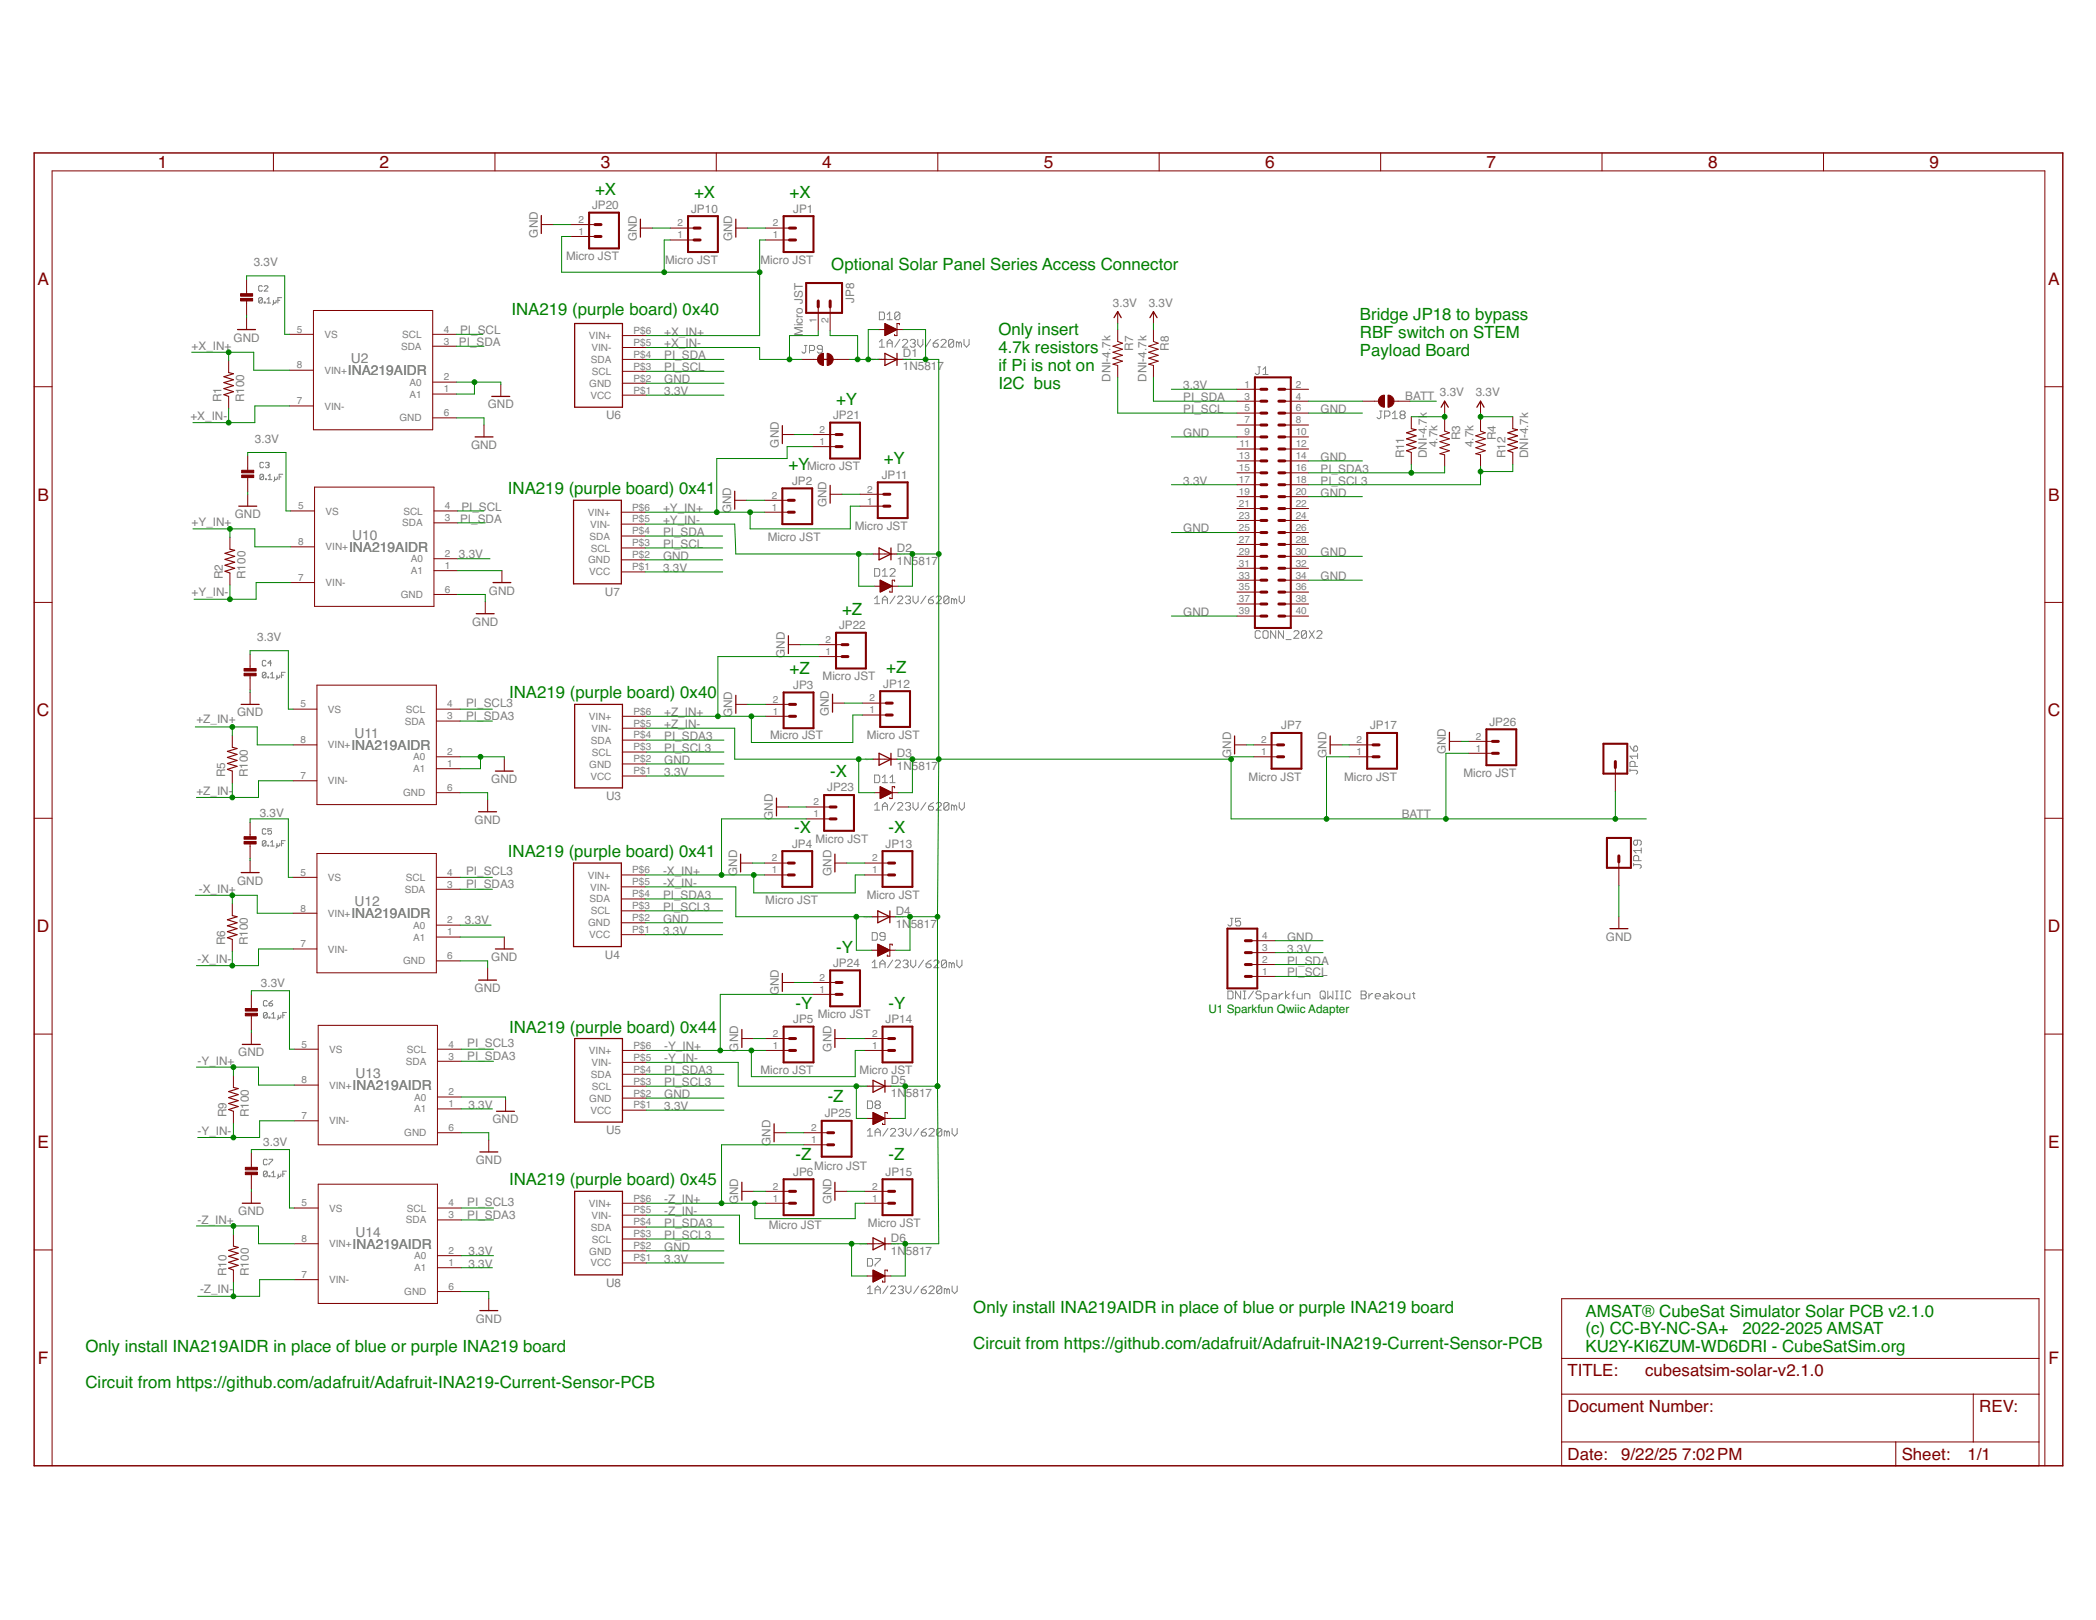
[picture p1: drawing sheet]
<svg xmlns="http://www.w3.org/2000/svg" width="279mm" height="216mm" viewBox="0 0 279 216" stroke-linecap="round" stroke-linejoin="round" font-family="sans-serif">
<defs><g id="words">
<g font-size="2.3" fill="#800000">
<text x="21.1" y="22.4">1</text>
<text x="50.6" y="22.4">2</text>
<text x="80.1" y="22.4">3</text>
<text x="109.6" y="22.4">4</text>
<text x="139.1" y="22.4">5</text>
<text x="168.6" y="22.4">6</text>
<text x="198.2" y="22.4">7</text>
<text x="227.7" y="22.4">8</text>
<text x="257.2" y="22.4">9</text>
<text x="5" y="38">A</text>
<text x="273" y="38">A</text>
<text x="5" y="66.7">B</text>
<text x="273" y="66.7">B</text>
<text x="4.9" y="95.5">C</text>
<text x="273" y="95.5">C</text>
<text x="4.9" y="124.2">D</text>
<text x="273" y="124.2">D</text>
<text x="5" y="153">E</text>
<text x="273" y="153">E</text>
<text x="5" y="181.8">F</text>
<text x="273.1" y="181.8">F</text>
</g>
<g font-size="2.2" fill="#008000">
<text x="79.3" y="25.9">+X</text>
<text x="92.5" y="26.4">+X</text>
<text x="105.2" y="26.4">+X</text>
<text x="110.8" y="36">Optional Solar Panel Series Access Connector</text>
<text x="68.2" y="42">INA219 (purple board) 0x40</text>
<text x="133.1" y="44.7">Only insert</text>
<text x="133.1" y="47.1">4.7k resistors</text>
<text x="181.3" y="42.6">Bridge JP18 to bypass</text>
<text x="181.3" y="45">RBF switch on STEM</text>
<text x="181.3" y="47.4">Payload Board</text>
<text x="111.4" y="53.9">+Y</text>
<text x="133.1" y="49.5">if Pi is not on</text>
<text x="133.1" y="51.9">I2C bus</text>
<text x="67.7" y="65.9">INA219 (purple board) 0x41</text>
<text x="105.1" y="62.7">+Y</text>
<text x="117.8" y="61.9">+Y</text>
<text x="112.2" y="81.9">+Z</text>
<text x="105.2" y="89.9">+Z</text>
<text x="118.1" y="89.7">+Z</text>
<text x="67.9" y="93.1">INA219 (purple board) 0x40</text>
<text x="110.7" y="103.6">-X</text>
<text x="105.9" y="111">-X</text>
<text x="118.4" y="111">-X</text>
<text x="67.7" y="114.2">INA219 (purple board) 0x41</text>
<text x="111.4" y="127">-Y</text>
<text x="67.9" y="137.6">INA219 (purple board) 0x44</text>
<text x="106" y="134.4">-Y</text>
<text x="118.4" y="134.4">-Y</text>
<text x="110.3" y="146.8">-Z</text>
<text x="106" y="154.6">-Z</text>
<text x="118.4" y="154.6">-Z</text>
<text x="67.9" y="158">INA219 (purple board) 0x45</text>
<text x="129.7" y="175">Only install INA219AIDR in place of blue or purple INA219 board</text>
<text x="129.7" y="179.8">Circuit from https://github.com/adafruit/Adafruit-INA219-Current-Sensor-PCB</text>
<text x="211.3" y="175.5">AMSAT® CubeSat Simulator Solar PCB v2.1.0</text>
<text x="211.3" y="177.8">(c) CC-BY-NC-SA+</text>
<text x="232.3" y="177.8">2022-2025 AMSAT</text>
<text x="11.4" y="180.2">Only install INA219AIDR in place of blue or purple INA219 board</text>
<text x="11.4" y="185">Circuit from https://github.com/adafruit/Adafruit-INA219-Current-Sensor-PCB</text>
<text x="211.3" y="180.2">KU2Y-KI6ZUM-WD6DRI - CubeSatSim.org</text>
</g>
<g font-size="2.2" fill="#800000">
<text x="209" y="183.4">TITLE:</text>
<text x="219.3" y="183.4">cubesatsim-solar-v2.1.0</text>
<text x="209" y="188.2">Document Number:</text>
<text x="263.8" y="188.2">REV:</text>
<text x="209" y="194.6">Date:</text>
<text x="216.1" y="194.6">9/22/25</text>
<text x="224.2" y="194.6">7:02PM</text>
<text x="253.5" y="194.6">Sheet:</text>
<text x="262.3" y="194.6">1/1</text>
</g>
<g font-size="1.8" fill="#808080">
<text x="46.4" y="50">INA219AIDR</text>
<text x="46.8" y="48.4">U2</text>
<text x="46.9" y="71.9">U10</text>
<text x="46.5" y="73.5">INA219AIDR</text>
<text x="46.8" y="99.9">INA219AIDR</text>
<text x="47.2" y="98.3">U11</text>
<text x="46.8" y="122.4">INA219AIDR</text>
<text x="47.2" y="120.8">U12</text>
<text x="47.4" y="143.7">U13</text>
<text x="47" y="145.3">INA219AIDR</text>
<text x="47" y="166.4">INA219AIDR</text>
<text x="47.4" y="164.8">U14</text>
</g>
<g font-size="1.6" fill="#808080">
<text x="78.9" y="27.9">JP20</text>
<text x="92.1" y="28.3">JP10</text>
<text x="105.7" y="28.3">JP1</text>
<text x="33.8" y="35.5">3.3V</text>
<text x="71.7" y="31.7" transform="rotate(-90 71.7 31.7)">GND</text>
<text x="75.4" y="34.7">Micro JST</text>
<text x="84.9" y="32.1" transform="rotate(-90 84.9 32.1)">GND</text>
<text x="88.7" y="35.2">Micro JST</text>
<text x="97.6" y="32.1" transform="rotate(-90 97.6 32.1)">GND</text>
<text x="101.4" y="35.2">Micro JST</text>
<text x="113.8" y="40.4" transform="rotate(-90 113.8 40.4)">JP8</text>
<text x="148.4" y="40.9">3.3V</text>
<text x="153.1" y="40.9">3.3V</text>
<text x="25.5" y="46.6">+X_IN+</text>
<text x="31.1" y="45.5">GND</text>
<text x="61.2" y="46.1">PI_SDA</text>
<text x="61.3" y="44.6">PI_SCL</text>
<text x="88.5" y="47.9">PI_SDA</text>
<text x="88.5" y="46.3">+X_IN-</text>
<text x="88.5" y="44.7">+X_IN+</text>
<text x="107" y="44.8" transform="rotate(-90 107 44.8)">Micro JST</text>
<text x="120.4" y="47.6">D1</text>
<text x="151.1" y="46.7" transform="rotate(-90 151.1 46.7)">R7</text>
<text x="155.8" y="46.7" transform="rotate(-90 155.8 46.7)">R8</text>
<text x="29.5" y="53.6" transform="rotate(-90 29.5 53.6)">R1</text>
<text x="32.5" y="53.6" transform="rotate(-90 32.5 53.6)">R100</text>
<text x="88.5" y="51.1">GND</text>
<text x="88.5" y="52.7">3.3V</text>
<text x="88.5" y="49.5">PI_SCL</text>
<text x="120.4" y="49.3">1N5817</text>
<text x="148" y="50.9" transform="rotate(-90 148 50.9)">DNI-4.7k</text>
<text x="152.8" y="50.9" transform="rotate(-90 152.8 50.9)">DNI-4.7k</text>
<text x="157.7" y="51.9">3.3V</text>
<text x="157.7" y="53.5">PI_SDA</text>
<text x="187.3" y="53.3">BATT</text>
<text x="191.9" y="52.8">3.3V</text>
<text x="196.7" y="52.8">3.3V</text>
<text x="25.4" y="56">+X_IN-</text>
<text x="34" y="59">3.3V</text>
<text x="62.8" y="59.8">GND</text>
<text x="65" y="54.4">GND</text>
<text x="80.8" y="55.9">U6</text>
<text x="103.8" y="59.7" transform="rotate(-90 103.8 59.7)">GND</text>
<text x="111.1" y="55.9">JP21</text>
<text x="157.7" y="58.2">GND</text>
<text x="157.7" y="55.1">PI_SCL</text>
<text x="176" y="55.1">GND</text>
<text x="191.6" y="59.6" transform="rotate(-90 191.6 59.6)">4.7k</text>
<text x="194.6" y="58.7" transform="rotate(-90 194.6 58.7)">R3</text>
<text x="196.4" y="59.6" transform="rotate(-90 196.4 59.6)">4.7k</text>
<text x="199.4" y="58.7" transform="rotate(-90 199.4 58.7)">R4</text>
<text x="105.6" y="64.6">JP2</text>
<text x="107.6" y="62.7">Micro JST</text>
<text x="117.5" y="63.8">JP11</text>
<text x="157.7" y="64.6">3.3V</text>
<text x="176" y="61.4">GND</text>
<text x="176" y="63">PI_SDA3</text>
<text x="176" y="64.6">PI_SCL3</text>
<text x="187.2" y="61.1" transform="rotate(-90 187.2 61.1)">R11</text>
<text x="190.2" y="61.1" transform="rotate(-90 190.2 61.1)">DNI-4.7k</text>
<text x="200.7" y="61.1" transform="rotate(-90 200.7 61.1)">R12</text>
<text x="203.7" y="61.1" transform="rotate(-90 203.7 61.1)">DNI-4.7k</text>
<text x="25.5" y="70.2">+Y_IN+</text>
<text x="31.3" y="69.1">GND</text>
<text x="61.3" y="69.7">PI_SDA</text>
<text x="61.5" y="68.1">PI_SCL</text>
<text x="88.4" y="71.4">PI_SDA</text>
<text x="88.4" y="69.8">+Y_IN-</text>
<text x="88.4" y="68.3">+Y_IN+</text>
<text x="97.5" y="68.4" transform="rotate(-90 97.5 68.4)">GND</text>
<text x="110.2" y="67.6" transform="rotate(-90 110.2 67.6)">GND</text>
<text x="113.9" y="70.6">Micro JST</text>
<text x="157.7" y="71">GND</text>
<text x="176" y="66.2">GND</text>
<text x="29.7" y="77.2" transform="rotate(-90 29.7 77.2)">R2</text>
<text x="32.7" y="77.2" transform="rotate(-90 32.7 77.2)">R100</text>
<text x="61.2" y="74.3">3.3V</text>
<text x="88.4" y="74.6">GND</text>
<text x="88.4" y="76.2">3.3V</text>
<text x="88.4" y="73">PI_SCL</text>
<text x="102.3" y="72.1">Micro JST</text>
<text x="119.6" y="75.3">1N5817</text>
<text x="119.6" y="73.5">D2</text>
<text x="176" y="74.1">GND</text>
<text x="176" y="77.3">GND</text>
<text x="25.5" y="79.4">+Y_IN-</text>
<text x="62.9" y="83.4">GND</text>
<text x="65.2" y="79.2">GND</text>
<text x="80.6" y="79.4">U7</text>
<text x="111.8" y="83.8">JP22</text>
<text x="157.7" y="82.1">GND</text>
<text x="34.3" y="85.4">3.3V</text>
<text x="104.6" y="87.6" transform="rotate(-90 104.6 87.6)">GND</text>
<text x="31.6" y="95.5">GND</text>
<text x="62.1" y="95.9">PI_SDA3</text>
<text x="62.1" y="94.2">PI_SCL3</text>
<text x="88.5" y="95.5">+Z_IN+</text>
<text x="97.6" y="95.6" transform="rotate(-90 97.6 95.6)">GND</text>
<text x="105.7" y="91.8">JP3</text>
<text x="109.7" y="90.7">Micro JST</text>
<text x="110.5" y="95.4" transform="rotate(-90 110.5 95.4)">GND</text>
<text x="117.7" y="91.6">JP12</text>
<text x="26.2" y="96.4">+Z_IN+</text>
<text x="88.5" y="101.8">GND</text>
<text x="88.5" y="97">+Z_IN-</text>
<text x="88.5" y="98.6">PI_SDA3</text>
<text x="88.5" y="100.2">PI_SCL3</text>
<text x="102.7" y="98.5">Micro JST</text>
<text x="115.5" y="98.5">Micro JST</text>
<text x="119.6" y="100.9">D3</text>
<text x="164.1" y="101" transform="rotate(-90 164.1 101)">GND</text>
<text x="170.8" y="97.2">JP7</text>
<text x="176.8" y="101" transform="rotate(-90 176.8 101)">GND</text>
<text x="182.6" y="97.2">JP17</text>
<text x="192.7" y="100.5" transform="rotate(-90 192.7 100.5)">GND</text>
<text x="198.5" y="96.7">JP26</text>
<text x="26.2" y="106">+Z_IN-</text>
<text x="30" y="103.6" transform="rotate(-90 30 103.6)">R5</text>
<text x="33" y="103.6" transform="rotate(-90 33 103.6)">R100</text>
<text x="65.5" y="104.4">GND</text>
<text x="80.8" y="106.6">U3</text>
<text x="88.5" y="103.4">3.3V</text>
<text x="110.3" y="105.5">JP23</text>
<text x="119.6" y="102.6">1N5817</text>
<text x="166.4" y="104">Micro JST</text>
<text x="179.2" y="104">Micro JST</text>
<text x="195.1" y="103.6">Micro JST</text>
<text x="34.6" y="108.8">3.3V</text>
<text x="63.3" y="109.8">GND</text>
<text x="103" y="109.3" transform="rotate(-90 103 109.3)">GND</text>
<text x="105.6" y="113">JP4</text>
<text x="108.7" y="112.3">Micro JST</text>
<text x="118.1" y="113">JP13</text>
<text x="186.9" y="109">BATT</text>
<text x="26.5" y="119">-X_IN+</text>
<text x="31.6" y="117.9">GND</text>
<text x="62.1" y="118.4">PI_SDA3</text>
<text x="62.1" y="116.6">PI_SCL3</text>
<text x="88.4" y="118.2">-X_IN-</text>
<text x="88.4" y="119.8">PI_SDA3</text>
<text x="88.4" y="116.6">-X_IN+</text>
<text x="98.3" y="116.8" transform="rotate(-90 98.3 116.8)">GND</text>
<text x="110.8" y="116.8" transform="rotate(-90 110.8 116.8)">GND</text>
<text x="115.5" y="119.8">Micro JST</text>
<text x="30" y="126" transform="rotate(-90 30 126)">R6</text>
<text x="33" y="126" transform="rotate(-90 33 126)">R100</text>
<text x="62" y="123.1">3.3V</text>
<text x="88.4" y="123">GND</text>
<text x="88.4" y="124.6">3.3V</text>
<text x="88.4" y="121.4">PI_SCL3</text>
<text x="102" y="120.4">Micro JST</text>
<text x="119.4" y="123.6">1N</text>
<text x="119.4" y="121.9">D4</text>
<text x="121.4" y="123.6">5817</text>
<text x="171.6" y="125.4">GND</text>
<text x="214.1" y="125.4">GND</text>
<text x="26.3" y="128.4">-X_IN-</text>
<text x="34.8" y="131.6">3.3V</text>
<text x="65.5" y="128.1">GND</text>
<text x="80.6" y="127.8">U4</text>
<text x="111.1" y="128.9">JP24</text>
<text x="171.6" y="127">3.3V</text>
<text x="171.6" y="130.1">PI_SCL</text>
<text x="171.6" y="128.5">PI_SDA</text>
<text x="63.3" y="132.2">GND</text>
<text x="103.8" y="132.7" transform="rotate(-90 103.8 132.7)">GND</text>
<text x="105.7" y="136.3">JP5</text>
<text x="109" y="135.7">Micro JST</text>
<text x="118.1" y="136.3">JP14</text>
<text x="26.3" y="141.9">-Y_IN+</text>
<text x="31.8" y="140.8">GND</text>
<text x="62.3" y="141.3">PI_SDA3</text>
<text x="62.3" y="139.5">PI_SCL3</text>
<text x="88.5" y="141.6">-Y_IN-</text>
<text x="88.5" y="143.2">PI_SDA3</text>
<text x="88.5" y="140">-Y_IN+</text>
<text x="98.4" y="140.1" transform="rotate(-90 98.4 140.1)">GND</text>
<text x="101.4" y="143.2">Micro JST</text>
<text x="110.8" y="140.1" transform="rotate(-90 110.8 140.1)">GND</text>
<text x="114.6" y="143.2">Micro JST</text>
<text x="30.2" y="148.9" transform="rotate(-90 30.2 148.9)">R9</text>
<text x="33.2" y="148.9" transform="rotate(-90 33.2 148.9)">R100</text>
<text x="62.5" y="147.8">3.3V</text>
<text x="65.6" y="149.7">GND</text>
<text x="88.5" y="146.4">GND</text>
<text x="88.5" y="147.9">3.3V</text>
<text x="88.5" y="144.8">PI_SCL3</text>
<text x="109.9" y="148.9">JP25</text>
<text x="118.8" y="146.2">1N</text>
<text x="118.8" y="144.5">D5</text>
<text x="120.8" y="146.2">5817</text>
<text x="26.3" y="151.3">-Y_IN-</text>
<text x="35.1" y="152.7">3.3V</text>
<text x="63.4" y="155.1">GND</text>
<text x="80.8" y="151.1">U5</text>
<text x="102.7" y="152.7" transform="rotate(-90 102.7 152.7)">GND</text>
<text x="108.5" y="155.9">Micro JST</text>
<text x="31.8" y="161.9">GND</text>
<text x="62.3" y="160.7">PI_SCL3</text>
<text x="88.5" y="161.9">-Z_IN-</text>
<text x="88.5" y="160.4">-Z_IN+</text>
<text x="98.4" y="160.5" transform="rotate(-90 98.4 160.5)">GND</text>
<text x="105.7" y="156.7">JP6</text>
<text x="110.8" y="160.5" transform="rotate(-90 110.8 160.5)">GND</text>
<text x="118.1" y="156.7">JP15</text>
<text x="26.3" y="163.1">-Z_IN+</text>
<text x="62.3" y="162.4">PI_SDA3</text>
<text x="62.5" y="167.2">3.3V</text>
<text x="88.5" y="166.7">GND</text>
<text x="88.5" y="163.5">PI_SDA3</text>
<text x="88.5" y="165.1">PI_SCL3</text>
<text x="102.5" y="163.9">Micro JST</text>
<text x="115.7" y="163.5">Micro JST</text>
<text x="118.8" y="167.2">1N</text>
<text x="118.8" y="165.5">D6</text>
<text x="120.8" y="167.2">5817</text>
<text x="26.7" y="172.3">-Z_IN-</text>
<text x="30.2" y="170.1" transform="rotate(-90 30.2 170.1)">R10</text>
<text x="33.2" y="170.1" transform="rotate(-90 33.2 170.1)">R100</text>
<text x="62.5" y="168.9">3.3V</text>
<text x="80.8" y="171.5">U8</text>
<text x="88.5" y="168.3">3.3V</text>
<text x="63.4" y="176.3">GND</text>
</g>
<text font-size="1.6" fill="#008000" x="161.1" y="135.1">U1 Sparkfun Qwiic Adapter</text>
<g font-size="1.3" fill="#808080">
<text x="77.1" y="29.7">2</text>
<text x="77.1" y="31.3">1</text>
<text x="90.3" y="31.8">1</text>
<text x="90.3" y="30.2">2</text>
<text x="103" y="31.8">1</text>
<text x="103" y="30.2">2</text>
<text x="39.6" y="44.3">5</text>
<text x="43.2" y="45">VS</text>
<text x="53.5" y="46.6">SDA</text>
<text x="53.6" y="45">SCL</text>
<text x="59.1" y="45.9">3</text>
<text x="59.1" y="44.3">4</text>
<text x="78.5" y="45.2">VIN+</text>
<text x="78.8" y="46.8">VIN-</text>
<text x="84.4" y="47.7">P$4</text>
<text x="84.4" y="46.1">P$5</text>
<text x="84.4" y="44.5">P$6</text>
<text x="108.8" y="43.1" transform="rotate(-90 108.8 43.1)">1</text>
<text x="110.4" y="43.1" transform="rotate(-90 110.4 43.1)">2</text>
<text x="39.6" y="53.9">7</text>
<text x="39.6" y="49.1">8</text>
<text x="43.2" y="49.8">VIN+</text>
<text x="54.6" y="53">A1</text>
<text x="54.6" y="51.4">A0</text>
<text x="59.1" y="52.3">1</text>
<text x="59.1" y="50.7">2</text>
<text x="78.5" y="51.6">GND</text>
<text x="78.7" y="53.1">VCC</text>
<text x="78.8" y="48.4">SDA</text>
<text x="78.9" y="50">SCL</text>
<text x="84.4" y="50.9">P$2</text>
<text x="84.4" y="49.3">P$3</text>
<text x="84.4" y="52.4">P$1</text>
<text x="165.9" y="51.7">1</text>
<text x="165.9" y="53.2">3</text>
<text x="172.7" y="53.2">4</text>
<text x="172.7" y="51.7">2</text>
<text x="43.2" y="54.6">VIN-</text>
<text x="53.3" y="56.2">GND</text>
<text x="59.1" y="55.5">6</text>
<text x="109.2" y="59.3">1</text>
<text x="109.2" y="57.7">2</text>
<text x="165.2" y="59.6">11</text>
<text x="165.9" y="54.8">5</text>
<text x="165.9" y="56.4">7</text>
<text x="165.9" y="58">9</text>
<text x="172.7" y="59.6">12</text>
<text x="172.7" y="58">10</text>
<text x="172.7" y="56.4">8</text>
<text x="172.7" y="54.8">6</text>
<text x="115.6" y="65.6">2</text>
<text x="165.1" y="61.2">13</text>
<text x="165.1" y="62.8">15</text>
<text x="165.1" y="64.4">17</text>
<text x="165.1" y="66">19</text>
<text x="172.7" y="66">20</text>
<text x="172.7" y="64.4">18</text>
<text x="172.7" y="62.8">16</text>
<text x="172.7" y="61.2">14</text>
<text x="39.7" y="67.9">5</text>
<text x="43.4" y="68.6">VS</text>
<text x="53.6" y="70.2">SDA</text>
<text x="53.8" y="68.6">SCL</text>
<text x="59.3" y="69.5">3</text>
<text x="59.3" y="67.9">4</text>
<text x="78.3" y="68.7">VIN+</text>
<text x="78.6" y="71.9">SDA</text>
<text x="78.7" y="70.3">VIN-</text>
<text x="84.3" y="71.2">P$4</text>
<text x="84.3" y="69.6">P$5</text>
<text x="84.3" y="68">P$6</text>
<text x="102.9" y="68">1</text>
<text x="102.9" y="66.4">2</text>
<text x="115.6" y="67.2">1</text>
<text x="165.1" y="67.6">21</text>
<text x="165.1" y="69.1">23</text>
<text x="165.1" y="70.7">25</text>
<text x="172.7" y="70.7">26</text>
<text x="172.7" y="69.1">24</text>
<text x="172.7" y="67.6">22</text>
<text x="39.7" y="77.4">7</text>
<text x="39.7" y="72.6">8</text>
<text x="43.4" y="73.3">VIN+</text>
<text x="54.7" y="76.5">A1</text>
<text x="54.7" y="74.9">A0</text>
<text x="59.3" y="75.8">1</text>
<text x="59.3" y="74.2">2</text>
<text x="78.4" y="75.1">GND</text>
<text x="78.5" y="76.7">VCC</text>
<text x="78.7" y="73.5">SCL</text>
<text x="84.3" y="74.4">P$2</text>
<text x="84.3" y="72.8">P$3</text>
<text x="84.3" y="76">P$1</text>
<text x="165.1" y="72.3">27</text>
<text x="165.1" y="73.9">29</text>
<text x="165.1" y="75.5">31</text>
<text x="165.1" y="77.1">33</text>
<text x="172.7" y="72.3">28</text>
<text x="172.7" y="73.9">30</text>
<text x="172.7" y="75.5">32</text>
<text x="172.7" y="77.1">34</text>
<text x="43.4" y="78.1">VIN-</text>
<text x="53.4" y="79.7">GND</text>
<text x="59.3" y="79">6</text>
<text x="165.1" y="78.7">35</text>
<text x="165.1" y="80.3">37</text>
<text x="165.1" y="81.9">39</text>
<text x="172.7" y="78.7">36</text>
<text x="172.7" y="80.3">38</text>
<text x="172.7" y="81.9">40</text>
<text x="110" y="87.3">1</text>
<text x="110" y="85.7">2</text>
<text x="40" y="94.3">5</text>
<text x="43.7" y="95">VS</text>
<text x="54.1" y="95">SCL</text>
<text x="59.6" y="95.9">3</text>
<text x="59.6" y="94.3">4</text>
<text x="78.5" y="95.9">VIN+</text>
<text x="84.4" y="95.2">P$6</text>
<text x="103" y="95.2">1</text>
<text x="103" y="93.6">2</text>
<text x="115.9" y="95.1">1</text>
<text x="115.9" y="93.5">2</text>
<text x="40" y="99.1">8</text>
<text x="43.7" y="99.8">VIN+</text>
<text x="53.9" y="96.6">SDA</text>
<text x="55.1" y="101.3">A0</text>
<text x="59.6" y="100.6">2</text>
<text x="78.8" y="99.1">SDA</text>
<text x="78.8" y="97.5">VIN-</text>
<text x="78.9" y="100.7">SCL</text>
<text x="84.4" y="101.6">P$2</text>
<text x="84.4" y="100">P$3</text>
<text x="84.4" y="98.4">P$4</text>
<text x="84.4" y="96.8">P$5</text>
<text x="168.1" y="100.6">1</text>
<text x="168.1" y="99.1">2</text>
<text x="180.8" y="100.6">1</text>
<text x="180.8" y="99.1">2</text>
<text x="196.7" y="100.2">1</text>
<text x="196.7" y="98.6">2</text>
<text x="40" y="103.8">7</text>
<text x="43.7" y="104.5">VIN-</text>
<text x="53.7" y="106.1">GND</text>
<text x="55.1" y="102.9">A1</text>
<text x="59.6" y="102.2">1</text>
<text x="59.6" y="105.4">6</text>
<text x="78.5" y="102.3">GND</text>
<text x="78.7" y="103.9">VCC</text>
<text x="84.4" y="103.2">P$1</text>
<text x="108.4" y="107.3">2</text>
<text x="108.4" y="108.9">1</text>
<text x="40" y="116.7">5</text>
<text x="43.7" y="117.4">VS</text>
<text x="53.9" y="119">SDA</text>
<text x="54.1" y="117.4">SCL</text>
<text x="59.6" y="118.3">3</text>
<text x="59.6" y="116.7">4</text>
<text x="78.3" y="117.1">VIN+</text>
<text x="78.7" y="118.7">VIN-</text>
<text x="84.3" y="119.6">P$4</text>
<text x="84.3" y="118">P$5</text>
<text x="84.3" y="116.4">P$6</text>
<text x="102.9" y="116.4">1</text>
<text x="102.9" y="114.8">2</text>
<text x="116.2" y="116.4">1</text>
<text x="116.2" y="114.8">2</text>
<text x="40" y="121.5">8</text>
<text x="43.7" y="122.2">VIN+</text>
<text x="55.1" y="125.4">A1</text>
<text x="55.1" y="123.8">A0</text>
<text x="59.6" y="124.7">1</text>
<text x="59.6" y="123.1">2</text>
<text x="78.4" y="123.5">GND</text>
<text x="78.5" y="125">VCC</text>
<text x="78.6" y="120.3">SDA</text>
<text x="78.7" y="121.9">SCL</text>
<text x="84.3" y="122.8">P$2</text>
<text x="84.3" y="121.2">P$3</text>
<text x="84.3" y="124.3">P$1</text>
<text x="168.3" y="125.1">4</text>
<text x="40" y="126.3">7</text>
<text x="43.7" y="127">VIN-</text>
<text x="53.7" y="128.5">GND</text>
<text x="59.6" y="127.8">6</text>
<text x="109.2" y="130.7">2</text>
<text x="168.3" y="129.9">1</text>
<text x="168.3" y="128.3">2</text>
<text x="168.3" y="126.7">3</text>
<text x="109.2" y="132.3">1</text>
<text x="40.2" y="139.6">5</text>
<text x="43.9" y="140.3">VS</text>
<text x="54.1" y="141.9">SDA</text>
<text x="54.3" y="140.3">SCL</text>
<text x="59.8" y="141.2">3</text>
<text x="59.8" y="139.6">4</text>
<text x="78.5" y="140.5">VIN+</text>
<text x="78.8" y="143.7">SDA</text>
<text x="78.8" y="142.1">VIN-</text>
<text x="84.4" y="143">P$4</text>
<text x="84.4" y="141.4">P$5</text>
<text x="84.4" y="139.8">P$6</text>
<text x="103" y="139.8">1</text>
<text x="103" y="138.2">2</text>
<text x="116.2" y="139.8">1</text>
<text x="116.2" y="138.2">2</text>
<text x="40.2" y="149.2">7</text>
<text x="40.2" y="144.4">8</text>
<text x="43.9" y="149.9">VIN-</text>
<text x="43.9" y="145.1">VIN+</text>
<text x="55.2" y="148.3">A1</text>
<text x="55.2" y="146.7">A0</text>
<text x="59.8" y="147.6">1</text>
<text x="59.8" y="146">2</text>
<text x="78.5" y="146.8">GND</text>
<text x="78.7" y="148.4">VCC</text>
<text x="78.9" y="145.2">SCL</text>
<text x="84.4" y="146.1">P$2</text>
<text x="84.4" y="144.5">P$3</text>
<text x="84.4" y="147.7">P$1</text>
<text x="53.9" y="151.4">GND</text>
<text x="59.8" y="150.7">6</text>
<text x="108.1" y="152.3">1</text>
<text x="108.1" y="150.7">2</text>
<text x="40.2" y="160.8">5</text>
<text x="43.9" y="161.5">VS</text>
<text x="54.3" y="161.5">SCL</text>
<text x="59.8" y="160.8">4</text>
<text x="78.5" y="160.8">VIN+</text>
<text x="84.4" y="161.7">P$5</text>
<text x="84.4" y="160.1">P$6</text>
<text x="103" y="160.1">1</text>
<text x="103" y="158.5">2</text>
<text x="116.2" y="160.1">1</text>
<text x="116.2" y="158.5">2</text>
<text x="40.2" y="165.5">8</text>
<text x="43.9" y="166.2">VIN+</text>
<text x="54.1" y="163.1">SDA</text>
<text x="55.2" y="167.8">A0</text>
<text x="59.8" y="167.1">2</text>
<text x="59.8" y="162.4">3</text>
<text x="78.5" y="167.2">GND</text>
<text x="78.8" y="164">SDA</text>
<text x="78.8" y="162.4">VIN-</text>
<text x="78.9" y="165.6">SCL</text>
<text x="84.4" y="166.5">P$2</text>
<text x="84.4" y="164.9">P$3</text>
<text x="84.4" y="163.3">P$4</text>
<text x="40.2" y="170.3">7</text>
<text x="43.9" y="171">VIN-</text>
<text x="53.9" y="172.6">GND</text>
<text x="55.2" y="169.4">A1</text>
<text x="59.8" y="168.7">1</text>
<text x="59.8" y="171.9">6</text>
<text x="78.7" y="168.8">VCC</text>
<text x="84.4" y="168.1">P$1</text>
</g>
<g font-size=".4" fill="#808080">
<text x="116.1" y="48">SpiceOrder 1</text>
<text x="119.3" y="48">SpiceOrder 2</text>
<text x="115.3" y="74">SpiceOrder 1</text>
<text x="118.5" y="74">SpiceOrder 2</text>
<text x="115.3" y="101.3">SpiceOrder 1</text>
<text x="118.5" y="101.3">SpiceOrder 2</text>
<text x="115.2" y="122.3">SpiceOrder 1</text>
<text x="118.3" y="122.3">SpiceOrder 2</text>
<text x="114.5" y="144.9">SpiceOrder 1</text>
<text x="117.7" y="144.9">SpiceOrder 2</text>
<text x="114.5" y="165.9">SpiceOrder 1</text>
<text x="117.7" y="165.9">SpiceOrder 2</text>
</g>
</g></defs>
<g fill="none" stroke="#808080" stroke-width=".13">
<path d="M35 38.2l-.1-.1h-.3l-.1 .1v.5l.1 .1h.3l.1-.1M35 39.8l-.1-.1h-.3l-.1 .1v.5M35 39.8v.5l-.1 .1h-.3l-.1-.1M35 39.8l-.5 .5M35.2 38.2l.1-.1 .4 .1v.1l-.5 .5h.5M35.6 39.9l.2-.2v.7M37.5 39.7h-.5v.7M35.2 40.3h.1v.1h-.1zM35.6 40.4h.5M36.4 40v.5l-.1 .1M36.8 40v.3l-.1 .1-.3-.1M37 40h.3"/>
<path d="M107.2 46h.4M107.4 46v.9l-.2 .2h-.1l-.2-.2M107.9 46.7h.5l.2-.2v-.3l-.2-.2h-.5v1.1M109.6 46.5h-.5l-.2-.1v-.2l.2-.2h.4l.1 .2v.7l-.1 .2h-.4l-.2-.2M117.2 45.6l.4-.4v1.1M117.2 46.3h.7M117.2 41.6h.5l.2 .2v.6l-.2 .2h-.5zM118.3 46.3v-.7l.3-.4 .3 .4v.7M118.3 45.7h.6M118.3 42.6h.6M118.3 41.9l.3-.3v1M120 45.2l-.7 1.1"/>
<path d="M120 41.8v.6l-.2 .2h-.4l-.1-.2M120 41.8l-.2-.2h-.4l-.1 .2v.6M120 41.8l-.7 .6M120.3 45.4l.2-.2h.3l.2 .2v.2l-.7 .7h.7M121.3 45.4l.2-.2h.3l.2 .2v.2l-.2 .1M121.7 45.7h.1M121.8 45.7l.2 .2v.2l-.2 .2h-.3l-.2-.2M122.3 45.2v.7l.4 .4 .3-.4v-.7M124.1 45.2l-.7 1.1M124.4 45.7h.5l.2 .2v.2l-.2 .2h-.3l-.2-.2zM125.1 45.2l-.4 .2-.3 .3M125.4 45.4l.2-.2h.3l.2 .2v.2l-.7 .7h.7"/>
<path d="M127.1 45.4v.7l-.1 .2h-.4l-.2-.2M127.1 45.4l-.1-.2h-.4l-.2 .2v.7M127.1 45.4l-.7 .7M127.8 45.7l-.1-.1h-.2v.7M127.8 45.7v.6M127.8 45.7l.2-.1 .2 .1v.6M128.5 45.2v.7l.3 .4 .4-.4v-.7M167.7 48.9h.3M167.9 48.9v.8l-.2 .2h-.2l-.2-.2M168.4 49.9h.6M168.4 49.2l.3-.3v1M183.9 54.8h.3"/>
<path d="M184.1 54.8v.8l-.2 .2h-.2l-.1-.2M184.6 55.5h.5l.2-.2v-.4l-.2-.1h-.5v1M185.6 55.8h.7M185.6 55.1l.3-.3v1M186.8 55.3l-.2 .2v.1l.2 .2h.3l.2-.2v-.1l-.2-.2M186.8 55.3l-.2-.2v-.2l.2-.1h.3l.2 .1v.2l-.2 .2M186.8 55.3h.3M35.1 61.7l-.1-.1-.4 .1v.5l.2 .1h.2l.1-.1M35.1 63.3l-.1-.1h-.2l-.2 .1v.5M35.1 63.3v.5l-.1 .1-.4-.1M35.1 63.3l-.5 .5M35.4 63.8h.1v.1h-.1z"/>
<path d="M35.4 61.7l.1-.1h.3l.1 .1-.1 .3M35.6 62h.2M35.8 63.9h.4M35.8 63.4l.2-.2v.7M35.8 62l.1 .1-.1 .2h-.3l-.1-.1M36.6 63.6v.5l-.1 .1M37 63.6v.2l-.1 .1-.3-.1M37.2 63.6h.3M37.7 63.2h-.5v.7M116.6 75.8h.5l.2 .1v.7l-.2 .2h-.5zM116.6 79.8l.3-.4v1.1M117.6 76.1l.4-.3v1"/>
<path d="M117.6 79.9h.7M117.6 76.8h.7M118.6 75.9l.2-.1h.3l.2 .1v.2l-.7 .7h.7M119.3 79.4l-.7 1.1M119.7 79.6l.1-.2h.4l.1 .2v.2l-.6 .7h.6M120.7 79.6l.2-.2h.3l.2 .2v.2l-.2 .1M121 79.9h.2M121.2 79.9l.2 .2v.2l-.2 .2h-.3l-.2-.2M121.7 79.4v.7l.3 .4 .4-.4v-.7M123.4 79.4l-.7 1.1M123.8 79.9h.5l.1 .2v.2l-.1 .2h-.4l-.1-.2zM124.4 79.4l-.3 .2-.3 .3"/>
<path d="M124.8 79.6l.2-.2h.3l.2 .2v.2l-.7 .7h.7M126.5 79.6v.7l-.2 .2h-.3l-.2-.2M126.5 79.6l-.2-.2h-.3l-.2 .2v.7M126.5 79.6l-.7 .7M127.2 79.9l-.2-.1h-.2v.7M127.2 79.9v.6M127.2 79.9l.2-.1 .1 .1v.6M127.9 79.4v.7l.3 .4 .3-.4v-.7M35.5 88.1l-.2-.1h-.2l-.1 .1v.5l.1 .2h.2l.2-.2M35.5 89.7l-.2-.1h-.2l-.1 .1v.5M35.5 89.7v.5l-.2 .1h-.2l-.1-.1M35.5 89.7l-.5 .5"/>
<path d="M35.7 90.2h.1v.1h-.1zM36.1 90.3h.5M36.1 89.9l.2-.3v.7M36.2 88.4h-.5l.4-.4v.8M36.9 90v.5l-.1 .1M37.3 90v.2l-.1 .1-.3-.1M37.5 90h.3M38 89.6h-.5v.7M116.6 80.5h.7M117.6 80.5v-.7l.4-.4 .3 .4v.7M168 84.2l-.1-.1h-.4l-.2 .1v.7l.2 .2h.4l.1-.2M168.5 84.1h.4l.1 .1v.7l-.1 .2h-.4l-.1-.2v-.7z"/>
<path d="M170.1 84.1v1l-.7-1v1M171.1 84.1v1l-.7-1v1M171.4 85.2h.7M172.5 84.2l.1-.1h.4l.1 .1v.2l-.6 .7h.6M174.2 84.2l-.2-.1h-.3l-.2 .1v.7M174.2 84.2v.7l-.2 .2h-.3l-.2-.2M174.2 84.2l-.7 .7M174.5 84.1l.7 1M175.2 84.1l-.7 1M175.5 84.2l.2-.1h.3l.2 .1v.2l-.7 .7h.7M217.3 99.4l.1 .4 .4 .3M217.8 99.6l.2-.2h.1l.2 .2v.3l-.2 .2h-.3z"/>
<path d="M35.5 110.6l-.2-.2-.3 .2v.4l.1 .2h.2l.2-.2M35.5 112.2l-.2-.2h-.2l-.1 .2v.4M35.5 112.2v.4l-.2 .2-.3-.2M35.5 112.2l-.5 .4M35.7 112.6h.1v.2h-.1zM36.1 112.3l.2-.3v.8M36.1 112.8h.5M36.2 110.4h-.5v.4l.4-.1 .1 .1v.2l-.1 .2h-.3l-.1-.2M36.9 112.4v.5l-.1 .1M37.3 112.4v.2l-.1 .2-.3-.2M37.5 112.4h.3M38 112h-.5v.8"/>
<path d="M116.6 103.3h.5l.2 .2v.6l-.2 .2h-.5zM116.6 107.3l.3-.3v1M116.6 108h.7M117.6 103.6l.4-.3v1M117.6 108v-.7l.4-.3 .3 .3v.7M117.6 107.5h.7M117.6 104.3h.7M118.6 104.3h.7M118.6 103.6l.4-.3v1M119.3 107l-.7 1M119.7 107.1l.1-.1h.4l.1 .1v.2l-.6 .7h.6M120.7 107.1l.2-.1h.3l.2 .1v.2l-.2 .2"/>
<path d="M121 107.5h.2M121.2 107.5l.2 .1v.2l-.2 .2h-.3l-.2-.2M121.7 107v.6l.3 .4 .4-.4v-.6M123.4 107l-.7 1M123.8 107.5h.5l.1 .1v.2l-.1 .2h-.4l-.1-.2zM124.4 107l-.3 .1-.3 .4M124.8 107.1l.2-.1h.3l.2 .1v.2l-.7 .7h.7M126.5 107.1v.7l-.2 .2h-.3l-.2-.2M126.5 107.1l-.2-.1h-.3l-.2 .1v.7M126.5 107.1l-.7 .7M127.2 107.5l-.2-.2h-.2v.7M127.2 107.5v.5"/>
<path d="M127.2 107.5l.2-.2 .1 .2v.5M127.9 107v.6l.3 .4 .3-.4v-.6M217.3 102.7h.8l.2 .1v.2l-.2 .2M217.3 102.5v.3M217.8 115.2h.8l.2 .2v.2l-.2 .1M217.8 115.1v.3M218 102.2v-.6l-.2-.1h-.4l-.1 .1v.6h1M218.3 112v.5l-.2 .1h-.2l-.1-.1v-.4l.1-.1h.7l.2 .1v.4l-.2 .1M218.3 100.4v.7M218.3 100.8h-1l.3 .3M218.4 114.7v-.5l-.1-.2h-.4l-.1 .2v.5h1M218.8 113v.7"/>
<path d="M218.8 113.3h-1l.3 .4M35.6 135.1v.5l-.1 .1h-.3l-.1-.1M35.6 133.5l-.1-.2h-.3l-.1 .2v.5l.1 .1h.3l.1-.1M35.6 135.1l-.1-.2h-.3l-.1 .2v.5M35.6 135.1l-.5 .5M35.9 135.6h.1v.1h-.1zM35.9 133.7h.3l.1 .3-.3 .1-.1-.1zM36.2 135.2l.3-.3v.8M36.2 135.7h.5M36.3 133.3l-.4 .4M37.1 135.3v.5l-.1 .1M37.4 135.3v.3l-.1 .1-.2-.1"/>
<path d="M37.7 135.3h.2M38.2 134.9h-.5v.8M116.3 128.3l.3-.3v1M116.3 129h.6M116.3 124.3h.5l.1 .2v.6l-.1 .2h-.5zM117.3 129v-.7l.3-.3 .4 .3v.7M117.3 128.5h.7M118 124.8h-.5l-.2-.2v-.1l.2-.2h.3l.2 .2v.6l-.2 .2h-.3l-.2-.2M119 128l-.7 1M119.3 128.1l.2-.1h.3l.2 .1v.2l-.7 .7h.7M120.4 128.1l.1-.1h.4l.2 .1v.2l-.2 .2M120.7 128.5h.2"/>
<path d="M120.9 128.5l.2 .1v.2l-.2 .2h-.4l-.1-.2M121.4 128v.6l.3 .4 .4-.4v-.6M123.1 128l-.7 1M123.4 128.5h.6l.1 .1v.2l-.1 .2h-.4l-.2-.2zM124.1 128l-.3 .1-.4 .4M124.5 128.1l.2-.1h.3l.2 .1v.2l-.7 .7h.7M126.2 128.1v.7l-.2 .2h-.3l-.2-.2M126.2 128.1l-.2-.1h-.3l-.2 .1v.7M126.2 128.1l-.7 .7M126.9 128.5l-.2-.2h-.2v.7M126.9 128.5v.5M126.9 128.5l.1-.2 .2 .2v.5"/>
<path d="M127.6 128v.6l.3 .4 .3-.4v-.6M163.7 132.1h.5l.2 .1v.7l-.2 .2h-.5zM164 122.4h.4M164.2 122.4v.8l-.2 .2h-.1l-.2-.2M165.4 122.4h-.7v.5l.3-.2h.2l.2 .2v.3l-.2 .2h-.3l-.2-.2M165.4 132.1v1l-.7-1v1M165.7 133.1h.4M165.7 132.1h.4M165.9 132.1v1M167.1 132.1l-.7 1M168.1 132.2l-.2-.1h-.3l-.2 .1v.2l.2 .2h.3l.2 .2v.1l-.2 .2h-.3l-.2-.2M168.5 133.1h.5l.1-.2v-.3l-.1-.2h-.5v1.1"/>
<path d="M169.7 132.4h.3l.2 .2v.5h-.5l-.2-.2 .2-.1h.5M170.5 132.4v.7M171 132.4h-.1l-.4 .4M171.4 132.1v1M171.9 132.4l-.5 .4 .5 .3M172.2 132.6h.4M172.6 132.1l-.2 .1v.9M172.9 132.4v.5l.2 .2h.5v-.7M173.9 133.1v-.7h.5l.2 .2v.5M176 132.2l.1-.1h.4l.2 .1v.7l-.2 .2h-.4l-.1-.2zM176.3 132.8l.4 .3M177 132.1v1l.3-.3 .4 .3v-1"/>
<path d="M178 133.1h.4M178 132.1h.4M178.2 132.1v1M178.7 133.1h.3M178.7 132.1h.3M178.9 132.1v1M180.1 132.2l-.2-.1h-.3l-.2 .1v.7l.2 .2h.3l.2-.2M181.4 132.1h.5l.2 .1v.2l-.2 .2 .2 .2v.1l-.2 .2h-.5zM181.4 132.6h.5M182.5 132.4v.7M183 132.4h-.2l-.3 .4M183.3 132.8h.7v-.2l-.2-.2h-.3l-.2 .2v.3l.2 .2h.3"/>
<path d="M184.5 132.4h.4l.1 .2v.5h-.5l-.2-.2 .2-.1h.5M185.4 132.1v1M185.9 132.4l-.5 .4 .5 .3M186.2 132.6l.2-.2h.3l.2 .2v.3l-.2 .2h-.3l-.2-.2zM187.3 132.4v.5l.1 .2h.5v-.7M188.3 132.4h.3M188.4 132.2v.7l.2 .2M35.6 154.6l-.1-.1h-.3l-.1 .1v.5l.1 .1h.3l.1-.1M35.6 156.2l-.1-.1h-.3l-.1 .1v.5M35.6 156.2v.5l-.1 .1h-.3l-.1-.1M35.6 156.2l-.5 .5M35.9 156.7h.1v.1h-.1z"/>
<path d="M35.9 154.5h.4v.1l-.4 .5v.1M36.2 156.3l.3-.2v.7M36.2 156.8h.5M37.1 156.5v.5l-.1 .1M37.4 156.5v.2l-.1 .1-.2-.1M37.7 156.5h.2M38.2 156.1h-.5v.7M115.6 150.7l.4-.3v1M115.6 151.4h.7M115.6 146.7h.5l.2 .2v.7l-.2 .1h-.5zM116.6 151.4v-.7l.4-.3 .3 .3v.7M116.6 150.9h.7"/>
<path d="M116.8 147.2l-.2-.1v-.2l.2-.2h.4l.1 .2v.2l-.1 .1M116.8 147.2l-.2 .2v.2l.2 .1h.4l.1-.1v-.2l-.1-.2M116.8 147.2h.4M118.4 150.4l-.7 1M118.7 150.6l.2-.2h.3l.2 .2v.1l-.7 .7h.7M119.7 150.6l.2-.2h.3l.2 .2v.1l-.2 .2M120.1 150.9h.1M120.2 150.9l.2 .2v.1l-.2 .2h-.3l-.2-.2M120.8 150.4v.7l.3 .3 .3-.3v-.7M122.5 150.4l-.7 1M122.8 150.9h.5l.2 .2v.1l-.2 .2h-.3l-.2-.2zM123.5 150.4l-.4 .2-.3 .3"/>
<path d="M123.8 150.6l.2-.2h.4l.1 .2v.1l-.7 .7h.7M125.5 150.6l-.1-.2h-.4l-.1 .2v.6M125.5 150.6v.6l-.1 .2h-.4l-.1-.2M125.5 150.6l-.6 .6M126.2 150.9l-.2-.2h-.1v.7M126.2 150.9v.5M126.2 150.9l.2-.2 .2 .2v.5M126.9 150.4v.7l.4 .3 .3-.3v-.7M115.6 171.7l.4-.3v1M115.6 172.4h.7M115.6 167.7h.5l.2 .2v.7l-.2 .1h-.5zM116.6 167.7h.7v.2l-.7 .7v.1"/>
<path d="M116.6 172.4v-.7l.4-.3 .3 .3v.7M116.6 171.9h.7M118.4 171.4l-.7 1M118.7 171.6l.2-.2h.3l.2 .2v.1l-.7 .7h.7M119.7 171.6l.2-.2h.3l.2 .2v.1l-.2 .2M120.1 171.9h.1M120.2 171.9l.2 .2v.1l-.2 .2h-.3l-.2-.2M120.8 171.4v.7l.3 .3 .3-.3v-.7M122.5 171.4l-.7 1M122.8 171.9h.5l.2 .2v.1l-.2 .2h-.3l-.2-.2zM123.5 171.4l-.4 .2-.3 .3M123.8 171.6l.2-.2h.4l.1 .2v.1l-.7 .7h.7"/>
<path d="M125.5 171.6v.6l-.1 .2h-.4l-.1-.2M125.5 171.6l-.1-.2h-.4l-.1 .2v.6M125.5 171.6l-.6 .6M126.2 171.9l-.2-.2h-.1v.7M126.2 171.9v.5M126.2 171.9l.2-.2 .2 .2v.5M126.9 171.4v.7l.4 .3 .3-.3v-.7"/>
</g>
<path d="M4.6 20.4h270.4v174.9h-270.4z" fill="none" stroke="#800000" stroke-width=".19"/>
<g fill="none" stroke="#800000" stroke-width=".13">
<path d="M32.9 37.2v2.1M32.9 39.9v2.1M36.4 20.4v2.4M66 20.4v2.4M72.2 29.9h1.5M76.1 31.5h3.2M76.1 29.9h3.2M85.4 30.4h1.6M89.3 32h3.2M89.3 30.4h3.2M95.5 20.4v2.4M98.1 30.4h1.6"/>
<path d="M102.1 32h3.1M102.1 30.4h3.1M125 20.4v2.4M154.5 20.4v2.4M184 20.4v2.4M213.6 20.4v2.4M243.1 20.4v2.4M4.6 51.5h2.3M30.5 48v1.7M30.5 52.8v1.6M32.9 42.3v1.6M38.6 44.6h3.2"/>
<path d="M38.6 54.1h3.2M38.6 49.3h3.2M41.8 41.4h15.9v15.9h-15.9zM57.7 52.5h3.2M57.7 50.9h3.2M57.7 46.1h3.2M57.7 44.6h3.2M57.7 55.7h3.2M64.5 56.6v1.6M66.8 51.2v1.6M83 47.9h3.1M83 51.1h3.1"/>
<path d="M83 49.5h3.1M83 52.7h3.1M83 46.3h3.1M83 44.7h3.1M104.3 57.9h1.6M106.8 47.9h2.2M108.3 59.5h3.1M108.3 57.9h3.1M109.1 40.9v3.2M110.7 40.9v3.2M111.1 47.9h2.1M117.2 47.9h3.2"/>
<path d="M117.2 43.9h.8M118 43.1h.1M118 43.1l1.6 .8M118 43.1v1.6l1.6-.8M118 44.7h.1M118 44.6h.2M118 44.5h.3M118 44.5h.5M118 44.4h.6M118 44.3h.7M118 44.3h.9M118 44.2h1"/>
<path d="M118 44.2h1.1M118 44.1h1.2M118 44h1.4M118 44h1.5M118 43.9h1.5M118 43.8h1.4M118 43.8h1.3M118 43.7h1.1M118 43.6h1M118 43.6h.9M118 43.5h.7M118 43.5h.6"/>
<path d="M118 43.4h.5M118 43.3h.4M118 43.3h.2M118 43.2h.1M119.6 43.9h.8M119.9 43.3v-.2h-.3v1.6h-.3v-.1M149 43.9v1.6l.6 .2-1.2 .4 1.2 .4-1.2 .4 1.2 .4-1.2 .4 1.2 .4-1.2 .4 .6 .2v1.6M149 41.5v1.6M153.8 43.9v1.6l.6 .2-1.3 .4 1.3 .4-1.3 .4 1.3 .4-1.3 .4 1.3 .4-1.3 .4 .7 .2v1.6M153.8 41.5v1.6M164.9 59.8h3.2M164.9 58.2h3.2"/>
<path d="M164.9 56.6h3.2M164.9 55.1h3.2M164.9 53.5h3.2M164.9 51.9h3.2M171.3 59.8h3.1M171.3 58.2h3.1M171.3 56.6h3.1M171.3 55.1h3.1M171.3 53.5h3.1M171.3 51.9h3.1M181.6 53.5h2.1M185.8 53.5h2.2"/>
<path d="M188.1 55.5v1.6M192.6 55.9v1.5l.6 .3-1.3 .4 1.3 .4-1.3 .4 1.3 .4-1.3 .4 1.3 .4-1.3 .4 .7 .1v1.6M192.6 53.5v1.6M197.4 55.9v1.5l.6 .3-1.3 .4 1.3 .4-1.3 .4 1.3 .4-1.3 .4 1.3 .4-1.3 .4 .7 .1v1.6M197.4 53.5v1.6M201.7 55.5v1.6M272.6 51.5h2.4M30.6 71.6v1.6M30.6 76.4v1.6M33 60.8v2M33 63.5v2.1M33 65.9v1.6"/>
<path d="M38.8 77.6h3.1M38.8 68.1h3.1M38.8 72.9h3.1M41.9 64.9h15.9v15.9h-15.9zM57.8 76.1h3.2M57.8 74.5h3.2M57.8 69.7h3.2M57.8 68.1h3.2M57.8 79.2h3.2M66.9 76.1v1.5M82.8 68.3h3.2M82.8 74.6h3.2"/>
<path d="M82.8 73h3.2M82.8 71.4h3.2M82.8 76.2h3.2M82.8 69.8h3.2M97.9 66.7h1.6M101.9 68.3h3.2M101.9 66.7h3.2M110.7 65.9h1.5M114.6 67.5h3.2M114.6 65.9h3.2M116.4 73.8h3.2M116.5 78.1h.8"/>
<path d="M117.3 77.3h.1M117.3 77.3v1.6l1.6-.8M117.3 77.3l1.6 .8M117.3 78.9h.2M117.3 78.8h.3M117.3 78.7h.4M117.3 78.7h.5M117.3 78.6h.7M117.3 78.5h.8M117.3 78.5h.9M117.3 78.4h1M117.3 78.3h1.2"/>
<path d="M117.3 78.3h1.3M117.3 78.2h1.4M117.3 78.1h1.6M117.3 78h1.4M117.3 78h1.3M117.3 77.9h1.2M117.3 77.8h1.1M117.3 77.8h.9M117.3 77.7h.8M117.3 77.6h.7M117.3 77.6h.6M117.3 77.5h.4"/>
<path d="M117.3 77.4h.3M117.3 77.4h.2M118.9 78.1h.8M119.3 77.5v-.2h-.4v1.6h-.3v-.1M164.9 71h3.2M164.9 69.4h3.2M164.9 67.8h3.2M164.9 66.2h3.2M164.9 64.6h3.2M164.9 63h3.2M164.9 61.4h3.2M164.9 72.6h3.2"/>
<path d="M164.9 74.1h3.2M164.9 75.7h3.2M164.9 77.3h3.2M164.9 78.9h3.2M171.3 71h3.1M171.3 69.4h3.1M171.3 67.8h3.1M171.3 66.2h3.1M171.3 64.6h3.1M171.3 63h3.1M171.3 61.4h3.1M171.3 72.6h3.1"/>
<path d="M171.3 74.1h3.1M171.3 75.7h3.1M171.3 77.3h3.1M171.3 78.9h3.1M188.1 60.3v1.6M201.7 60.3v1.6M4.6 80.3h2.3M31 98v1.6M33.3 87.2v2.1M33.3 89.9v2M33.3 92.3v1.6M39.1 94.5h3.1"/>
<path d="M39.1 99.3h3.1M42.2 91.3h16v15.9h-16zM58.2 96.1h3.1M58.2 94.5h3.1M64.7 80.2v1.6M83 95.5h3.1M83 98.6h3.1M83 97h3.1M98.1 93.9h1.6M102.1 95.5h3.1M102.1 93.9h3.1M105.1 85.9h1.6"/>
<path d="M109.1 87.5h3.1M109.1 85.9h3.1M111 93.7h1.6M115 95.3h3.1M115 93.7h3.1M164.6 99.3h1.6M164.9 80.5h3.2M164.9 82.1h3.2M167.1 99.3h3.2M171.3 80.5h3.1M171.3 82.1h3.1M177.3 99.3h1.6"/>
<path d="M179.9 99.3h3.1M193.2 98.8h1.6M195.7 98.8h3.2M272.6 80.3h2.4M4.6 109.1h2.3M31 102.8v1.6M33.3 109.6v2.1M33.3 112.3v2.1M33.3 114.7v1.6M39.1 104.1h3.1M39.1 116.9h3.1M42.2 113.7h16v15.9h-16z"/>
<path d="M58.2 105.6h3.1M58.2 102.4h3.1M58.2 100.9h3.1M58.2 118.5h3.1M58.2 116.9h3.1M65 106.6v1.6M67.2 101.2v1.6M82.8 116.6h3.2M82.8 119.8h3.2M82.8 118.2h3.2M83 101.8h3.1M83 100.2h3.1"/>
<path d="M83 103.4h3.1M98.7 115h1.6M101.9 116.6h3.2M101.9 115h3.2M103.5 107.5h1.6M107.5 109.1h3.2M107.5 107.5h3.2M111.3 115h1.6M115.3 116.6h3.1M115.3 115h3.1M116.4 101.2h3.2M116.5 105.6h.8"/>
<path d="M117.3 104.8h.1M117.3 104.8l1.6 .8M117.3 104.8v1.6l1.6-.8M117.3 106.4h.2M117.3 106.3h.3M117.3 106.2h.4M117.3 106.2h.5M117.3 106.1h.7M117.3 106h.8M117.3 106h.9M117.3 105.9h1M117.3 105.9h1.2"/>
<path d="M117.3 105.8h1.3M117.3 105.7h1.4M117.3 105.7h1.6M117.3 105.6h1.6M117.3 105.5h1.4M117.3 105.5h1.3M117.3 105.4h1.2M117.3 105.3h1.1M117.3 105.3h.9M117.3 105.2h.8M117.3 105.2h.7M117.3 105.1h.6"/>
<path d="M117.3 105h.4M117.3 105h.3M117.3 104.9h.2M118.9 105.6h.8M119.3 105v-.2h-.4v1.6h-.3v-.1M167.1 100.9h3.2M179.9 100.9h3.1M195.7 100.4h3.2M215.3 102.3v3.2M215.8 114.9v3.1M272.6 109.1h2.4M4.6 137.8h2.3"/>
<path d="M31 120.4v1.6M31 125.2v1.6M33.5 132.5v2.1M33.5 135.2v2.1M33.5 137.6v1.6M39.1 126.5h3.1M39.1 121.7h3.1M39.2 139.8h3.2M42.4 136.7h15.9v15.9h-15.9zM58.2 124.9h3.1M58.2 123.3h3.1M58.2 128.1h3.1"/>
<path d="M58.3 139.8h3.2M65 129v1.6M67.2 124.9v1.6M82.8 123h3.2M82.8 121.4h3.2M82.8 124.6h3.2M83 140h3.1M98.9 138.4h1.6M102.1 140h3.1M102.1 138.4h3.1M104.3 130.9h1.6M108.3 132.5h3.1"/>
<path d="M108.3 130.9h3.1M111.3 138.4h1.6M115.3 140h3.1M115.3 138.4h3.1M116.2 122.2h3.2M116.2 126.6h.8M117 125.8l1.6 .8-1.6 .8zM117 127.4h.1M117 127.3h.2M117 127.3h.3M117 127.2h.5M117 127.1h.6"/>
<path d="M117 127.1h.7M117 127h.9M117 126.9h1M117 126.9h1.1M117 126.8h1.2M117 126.7h1.4M117 126.7h1.5M117 126.6h1.6M117 126.6h1.5M117 126.5h1.3M117 126.4h1.2M117 126.4h1.1"/>
<path d="M117 126.3h1M117 126.2h.8M117 126.2h.7M117 126.1h.6M117 126h.5M117 126h.3M117 125.9h.2M117 125.9h.1M118.6 126.6h.8M118.9 126v-.2h-.3v1.6h-.3v-.1M166.8 130.1h3.2M166.8 128.5h3.2"/>
<path d="M166.8 127h3.2M166.8 125.4h3.2M215.8 122.2v1.6M272.6 137.8h2.4M31.1 143.3v1.6M31.1 148.1v1.6M33.5 153.7v2M33.5 156.4v2.1M33.5 158.8v1.6M39.2 149.4h3.2M39.2 144.6h3.2M42.4 157.8h15.9v15.9h-15.9z"/>
<path d="M58.3 147.8h3.2M58.3 146.2h3.2M58.3 141.4h3.2M58.3 151h3.2M65.2 151.9v1.6M67.4 146.5v1.6M83 144.8h3.1M83 146.3h3.1M83 143.2h3.1M83 148h3.1M83 141.6h3.1M98.9 158.8h1.6"/>
<path d="M102.1 158.8h3.1M103.2 151h1.6M107.1 151h3.2M107.1 152.6h3.2M111.3 158.8h1.6M115.3 158.8h3.1M115.6 144.8h3.2M115.6 149.1h.8M116.4 148.3v1.6l1.6-.8M116.4 148.3h.1M116.4 148.3l1.6 .8M116.4 149.8h.1"/>
<path d="M116.4 149.8h.2M116.4 149.7h.3M116.4 149.6h.5M116.4 149.6h.6M116.4 149.5h.7M116.4 149.4h.8M116.4 149.4h1M116.4 149.3h1.1M116.4 149.2h1.2M116.4 149.2h1.4M116.4 149.1h1.5M116.4 149h1.5"/>
<path d="M116.4 149h1.4M116.4 148.9h1.3M116.4 148.8h1.2M116.4 148.8h1M116.4 148.7h.9M116.4 148.7h.8M116.4 148.6h.7M116.4 148.5h.5M116.4 148.5h.4M116.4 148.4h.3M118 149.1h.8M118.3 148.4v-.1h-.3v1.6h-.4v-.2"/>
<path d="M4.6 166.6h2.3M31.1 164.5v1.6M31.1 169.3v1.6M39.2 165.8h3.2M39.2 161h3.2M39.2 170.5h3.2M58.3 169h3.2M58.3 167.3h3.2M58.3 162.6h3.2M58.3 161h3.2M58.3 172.1h3.2M65.2 173.1v1.6"/>
<path d="M83 160.4h3.1M83 166.7h3.1M83 165.1h3.1M83 163.5h3.1M83 168.3h3.1M83 161.9h3.1M102.1 160.4h3.1M115.3 160.4h3.1M115.6 165.8h3.2M115.6 170.1h3.2M116.4 169.3l1.6 .8-1.6 .8zM116.4 170.8h.1"/>
<path d="M116.4 170.8h.2M116.4 170.7h.3M116.4 170.6h.4M116.4 170.6h.5M116.4 170.5h.7M116.4 170.4h.8M116.4 170.4h.9M116.4 170.3h1.1M116.4 170.2h1.2M116.4 170.2h1.3M116.4 170.1h1.4M116.4 170h1.5"/>
<path d="M116.4 169.9h1.3M116.4 169.9h1.2M116.4 169.8h1.1M116.4 169.7h.9M116.4 169.7h.8M116.4 169.6h.7M116.4 169.5h.6M116.4 169.5h.4M116.4 169.4h.3M116.4 169.4h.2M116.4 169.3h.1M118.3 169.4v-.1h-.3v1.6h-.4v-.2"/>
<path d="M208.2 173.1h63.6v22.2h-63.6zM272.6 166.6h2.4M6.9 195.3v-172.5h265.7v172.5M208.2 185.8h63.6M208.2 192.2h63.6M208.2 181h63.6M252.7 192.2v3.1M263 185.8v6.4"/>
</g>
<g fill="none" stroke="#800000" stroke-width=".28">
<path d="M78.5 28.3h4v4.8h-4zM91.7 28.8h4v4.8h-4zM104.5 28.8h3.9v4.8h-3.9zM107.5 37.7h4.7v4h-4.7zM110.7 56.3h3.9v4.8h-3.9zM167.3 50.3h4.8v33.4h-4.8zM104.3 65.1h4v4.7h-4zM117 64.3h4v4.7h-4zM104.5 92.3h3.9v4.7h-3.9zM111.4 84.3h4v4.8h-4zM117.3 92.1h4v4.8h-4zM169.5 97.7h4v4.7h-4z"/>
<path d="M182.2 97.7h4v4.7h-4zM198.1 97.2h4v4.8h-4zM213.7 99.1h3.2v4h-3.2zM104.3 113.4h4v4.8h-4zM109.9 106h3.9v4.7h-3.9zM117.6 113.4h4v4.8h-4zM214.2 111.7h3.2v4h-3.2zM104.5 136.8h3.9v4.8h-3.9zM110.7 129.3h3.9v4.8h-3.9zM117.6 136.8h4v4.8h-4zM163.6 123.8h4v7.9h-4zM104.5 157.2h3.9v4.7h-3.9z"/>
<path d="M109.5 149.4h4v4.8h-4zM117.6 157.2h4v4.7h-4z"/>
</g>
<g fill="none" stroke="#800000" stroke-width=".4">
<path d="M79.3 29.9h.8M79.3 31.5h.8M92.5 30.4h.8M92.5 32h.8M105.2 30.4h.8M105.2 32h.8M109.1 40.1v.8M110.7 40.1v.8M111.4 57.9h.8M111.4 59.5h.8M168.1 59.8h.8M168.1 58.2h.8"/>
<path d="M168.1 56.6h.8M168.1 55.1h.8M168.1 53.5h.8M168.1 51.9h.8M170.5 59.8h.8M170.5 58.2h.8M170.5 56.6h.8M170.5 55.1h.8M170.5 53.5h.8M170.5 51.9h.8M105.1 66.7h.8M105.1 68.3h.8"/>
<path d="M117.8 65.9h.8M117.8 67.5h.8M168.1 67.8h.8M168.1 69.4h.8M168.1 71h.8M168.1 64.6h.8M168.1 66.2h.8M168.1 63h.8M168.1 61.4h.8M168.1 78.9h.8M168.1 75.7h.8M168.1 77.3h.8"/>
<path d="M168.1 74.1h.8M168.1 72.6h.8M170.5 67.8h.8M170.5 69.4h.8M170.5 71h.8M170.5 64.6h.8M170.5 66.2h.8M170.5 63h.8M170.5 61.4h.8M170.5 78.9h.8M170.5 75.7h.8M170.5 77.3h.8"/>
<path d="M170.5 74.1h.8M170.5 72.6h.8M105.2 93.9h.8M105.2 95.5h.8M112.2 85.9h.8M112.2 87.5h.8M118.1 93.7h.8M118.1 95.3h.8M168.1 80.5h.8M168.1 82.1h.8M170.3 99.3h.8M170.5 80.5h.8"/>
<path d="M170.5 82.1h.8M183 99.3h.8M198.9 98.8h.8M105.1 115h.8M105.1 116.6h.8M110.7 107.5h.7M110.7 109.1h.7M118.4 115h.9M118.4 116.6h.9M170.3 100.9h.8M183 100.9h.8M198.9 100.4h.8"/>
<path d="M215.3 101.5v.8M215.8 114.1v.8M105.2 138.4h.8M105.2 140h.8M111.4 130.9h.8M111.4 132.5h.8M118.4 138.4h.9M118.4 140h.9M166 127h.8M166 128.5h.8M166 130.1h.8M166 125.4h.8"/>
<path d="M105.2 158.8h.8M110.3 151h.8M110.3 152.6h.8M118.4 158.8h.9M105.2 160.4h.8M118.4 160.4h.9"/>
</g>
<g fill="none" stroke="#800000" stroke-width=".17">
<path d="M72.2 28.7v2.4M85.4 29.2v2.4M98.1 29.2v2.4M31.7 43.9h2.4M63.3 58.2h2.4M65.6 52.8h2.3M76.6 43.1h6.4v11.2h-6.4zM104.3 56.7v2.4M109.5 47.9h1.2M118 47.1l1.6 .8-1.6 .8zM119.6 47.1v1.6M148.5 42.3l.5-.8 .5 .8"/>
<path d="M153.3 42.3l.5-.8 .4 .8M192.1 54.3l.5-.8 .5 .8M196.9 54.3l.5-.8 .4 .8M31.8 67.5h2.4M65.7 77.6h2.4M76.5 66.7h6.3v11.1h-6.3zM97.9 65.5v2.4M110.7 64.7v2.4M117.2 73l1.6 .8-1.6 .8zM118.8 73v1.6M32.2 93.9h2.3M63.5 81.8h2.4"/>
<path d="M76.6 93.9h6.4v11.1h-6.4zM98.1 92.7v2.4M105.1 84.7v2.4M111 92.5v2.4M164.6 98.1v2.4M177.3 98.1v2.4M193.2 97.6v2.4M32.2 116.3h2.3M63.8 108.2h2.4M66 102.8h2.4M76.5 115h6.3v11.2h-6.3zM98.7 113.8v2.4"/>
<path d="M103.5 106.4v2.3M111.3 113.8v2.4M117.2 100.4l1.6 .8-1.6 .8zM118.8 100.4v1.6M32.3 139.2h2.4M63.8 130.6h2.4M66 126.5h2.4M76.6 138.4h6.4v11.1h-6.4zM98.9 137.2v2.4M104.3 129.7v2.4M111.3 137.2v2.4M117 121.4l1.6 .8-1.6 .8z"/>
<path d="M118.6 121.4v1.6M214.6 123.8h2.4M64 153.5h2.4M66.2 148.1h2.4M76.6 158.8h6.4v11.1h-6.4zM98.9 157.6v2.4M103.2 149.8v2.4M111.3 157.6v2.4M116.4 144l1.6 .8-1.6 .8zM118 144v1.6M32.3 160.4h2.4M64 174.7h2.4"/>
<path d="M116.4 165l1.6 .8-1.6 .8zM118 165v1.6"/>
</g>
<g fill="#800000" stroke="#800000" stroke-width=".13">
<path d="M110.3 47.1l.3 .1a.8 .8 0 0 1 .5 .7h-.8z" fill-rule="evenodd"/>
<path d="M110.3 47.9h.8v.1a.83 .83 0 0 1-.8 .7z" fill-rule="evenodd"/>
<path d="M109.1 47.5l.4-.3 .3-.1v1.6a.82 .82 0 0 1-.7-1.2z" fill-rule="evenodd"/>
<path d="M185 52.7a.8 .8 0 0 1 .8 .8 .8 .8 0 0 1-.8 .8z" fill-rule="evenodd"/>
<path d="M184 52.9l.6-.2v1.6a.81 .81 0 0 1-.8-.6 .81 .81 0 0 1 .2-.8z" fill-rule="evenodd"/>
</g>
<path d="M30.5 49.7l.6 .1-1.3 .4 1.3 .4-1.3 .4 1.3 .4-1.3 .4 1.3 .4-1.3 .4 .7 .2M188.1 57.1l.7 .2-1.3 .4 1.3 .4-1.3 .4 1.3 .4-1.3 .4 1.3 .4-1.3 .4 .6 .2M201.7 57.1l.6 .2-1.3 .4 1.3 .4-1.3 .4 1.3 .4-1.3 .4 1.3 .4-1.3 .4 .7 .2M30.6 73.2l.7 .1-1.3 .4 1.3 .4-1.3 .4 1.3 .4-1.3 .4 1.3 .4-1.3 .4 .6 .3M31 99.6l.6 .2-1.3 .3 1.3 .4-1.3 .4 1.3 .4-1.3 .4 1.3 .4-1.3 .4 .7 .3M31 122l.6 .2-1.3 .4 1.3 .4-1.3 .4 1.3 .4-1.3 .4 1.3 .4-1.3 .4 .7 .2M31.1 144.9l.6 .2-1.2 .4 1.2 .4-1.2 .4 1.2 .4-1.2 .4 1.2 .4-1.2 .4 .6 .2M31.1 166.1l.6 .1-1.2 .4 1.2 .4-1.2 .4 1.2 .4-1.2 .4 1.2 .4-1.2 .4 .6 .3" fill="none" stroke="#800000" stroke-width=".15"/>
<g fill="#800000" stroke="#800000" stroke-width=".13">
<path d="M32.1 39.8h1.6v.3h-1.6z"/>
<path d="M32.1 39.1h1.6v.4h-1.6z"/>
<path d="M32.2 63.3h1.6v.3h-1.6z"/>
<path d="M32.2 62.7h1.6v.3h-1.6z"/>
<path d="M32.5 89.7h1.6v.4h-1.6z"/>
<path d="M32.5 89.1h1.6v.3h-1.6z"/>
<path d="M32.5 112.1h1.6v.4h-1.6z"/>
<path d="M32.5 111.5h1.6v.3h-1.6z"/>
<path d="M32.7 135h1.6v.4h-1.6z"/>
<path d="M32.7 134.4h1.6v.3h-1.6z"/>
<path d="M32.7 156.2h1.6v.3h-1.6z"/>
<path d="M32.7 155.6h1.6v.3h-1.6z"/>
</g>
<g fill="none" stroke="#008000" stroke-width=".13">
<path d="M32.9 37.2v-.4h5.1v7.8h.6M73.7 29.9h2.4M76.1 31.5h-1.2v4.8h26.4M87 30.4h2.3M89.3 32h-.8v4.3M99.7 30.4h2.4M102.1 32h-.8v12.7h-15.2M25.5 46.9h8.3v2.4h4.8M30.5 46.9v1.1M30.5 54.4v1.9M32.9 42v.3M38.6 54.1h-4.6v2.2h-8.3"/>
<path d="M60.9 50.9h5.9v.3M60.9 55.7h3.6v.9M60.9 44.6h3.5M60.9 46.1h3.6M63.2 50.9v1.6h-2.3M86.1 51.1h10.4M86.1 52.7h10.4M86.1 49.5h10.4M86.1 47.9h10.4M86.1 46.3h15.2v1.6h5.5M105.9 57.9h2.4M108.3 59.5h-3.4v1.6h-9.4v7.2"/>
<path d="M109.1 44.1v.6h-3.9v3.2M110.7 44.1v.6h3.6v3.2M113.2 47.9h4M117.2 43.9h-1.5v4M120.4 47.9h4.7v53.3l-.1 21M120.4 43.9h3v4M149 50.3v4.8h15.9M149 43.1v.8M153.8 43.1v.8M153.8 50.3v3.2h11.1M156.1 58.2h8.8M156.1 51.9h8.8"/>
<path d="M174.4 55.1h7.2M174.4 53.5h7.2M188 53.5h3.5M188.1 55.5h4.5M192.6 55.1v.8M197.4 55.5h4.3M197.4 55.1v.8M25.7 70.5h8.3v2.4h4.8M30.6 70.5v1.1M30.6 78v1.9M33 60.8v-.5h5.1v7.8h.7M33 65.6v.3"/>
<path d="M38.8 77.6h-4.7v2.3h-8.2M61 76.1h5.9M61 79.2h3.7v1M61 68.1h3.5M61 74.5h4.3M61 69.7h3.7M86 74.6h10.3M86 76.2h10.3M86 73h10.3M86 71.4h10.3M86 69.8h11.9l.2 4h18.3M86 68.3h15.9"/>
<path d="M99.5 66.7h2.4M112.2 65.9h2.4M114.5 73.8v4.3h2M114.6 67.5h-1.3v3h-13.3v-2.2M119.6 73.8h5.5M121.6 73.8v4.3h-1.9M156.1 71h8.8M156.1 64.6h8.8M174.4 61.4h7.2M174.4 66.2h7.2M174.4 74.1h7.2M174.4 77.3h7.2"/>
<path d="M188.1 61.9v1.1M192.6 62.2v.8h-18.2M197.4 62.2v2.4h-23M201.7 61.9v.9h-4.3M26 96.9h8.3v2.4h4.8M31 96.9v1.1M33.3 87.2v-.5h5.1v7.8h.7M33.3 91.9v.4M61.3 94.5h4.3M61.3 96.1h4.3M86.1 97h11.8v4.2h18.5M86.1 98.6h10.4"/>
<path d="M86.1 95.5h16M99.7 93.9h2.4M106.7 85.9h2.4M109.1 87.5h-13.4v8M112.6 93.7h2.4M115 95.3h-1.3v3.7h-13.5v-3.5M156.1 82.1h8.8M166.2 99.3h.9M178.9 99.3h1M194.8 98.8h.9M26 119.3h8.3v2.4h4.8M31 104.4v1.9"/>
<path d="M31 119.3v1.1M33.3 109.6v-.5h5.1v7.8h.7M33.3 114.4v.3M39.1 104.1h-4.6v2.2h-8.3M61.3 100.9h5.9v.3M61.3 105.6h3.7v1M61.3 116.9h4.3M61.3 118.5h4.3M64.1 100.9v1.5h-2.8M86 118.2h12.1v4h18.1M86 119.8h10.3M86 116.6h15.9"/>
<path d="M86.1 101.8h10.4M86.1 103.4h10.4M86.1 100.2h10.4M100.3 115h1.6M100.5 116.6v2.4h13.5v-2.4h1.3M105.1 107.5h2.4M107.5 109.1h-11.3v7.5M112.9 115h2.4M114.5 101.2v4.4h2M119.6 101.2h44.5M121.6 101.2v4.4h-1.9M167.1 100.9h-3v8.2h55.4"/>
<path d="M179.9 100.9h-3.1v8.2M195.7 100.4h-3v8.7M215.3 105.5v3.6M215.8 118v4.2M31 126.8v1.9M33.5 132.5v-.5h5.1v7.8h.6M33.5 137.3v.3M39.1 126.5h-4.6v2.2h-8.3M61.3 128.1h3.7v.9M61.3 124.9h5.9M61.3 123.3h4.2M61.5 139.8h4.3"/>
<path d="M86 123h10.3M86 124.6h10.3M86 121.4h10.3M86.1 140h16M100.2 140v3.5h13.8v-3.5h1.3M100.5 138.4h1.6M105.9 130.9h2.4M108.3 132.5h-12.3v7.5M112.9 138.4h2.4M114.2 122.2v4.4h2M119.4 122.2h5.6M121.3 122.2v4.4h-1.9"/>
<path d="M125 122.2v22.6M170 125.4h6.4M170 127h6.4M170 130.1h6.4M170 128.5h6.4M26.2 142.2h8.3v2.4h4.7M31.1 142.2v1.1M31.1 149.7v1.9M33.5 153.7v-.5h5.1v7.8h.6M33.5 158.5v.3M39.2 149.4h-4.6v2.2h-8.2M61.5 146.2h5.9v.3"/>
<path d="M61.5 151h3.7v.9M61.5 147.8h4.1M61.5 141.4h4.3M86.1 146.3h10.4M86.1 148h10.4M86.1 141.6h12.3v3.2h17.2M86.1 144.8h10.4M86.1 143.2h10.4M100.5 158.8h1.6M104.8 151h2.3M107.1 152.6h-10.9v7.8M112.9 158.8h2.4"/>
<path d="M114.2 144.8v4.3h1.4M118.8 144.8h6.2M120.7 144.8v4.3h-1.9M125 144.8l.1 21h-6.3M26.2 163.4h8.3v2.4h4.7M31.1 163.4v1.1M31.1 170.9v1.9M39.2 170.5h-4.6v2.3h-8.2M61.5 172.1h3.7v1M61.5 161h4.3M61.5 169h4.1M61.5 167.3h4.3"/>
<path d="M61.5 162.6h4.3M86.1 166.7h10.4M86.1 168.3h10.4M86.1 163.5h10.4M86.1 165.1h10.4M86.1 161.9h12.5v3.9h17M86.1 160.4h16M100.6 160.4v2h13.4v-2h1.3M113.5 165.8v4.3h2.1M120.7 165.8v4.3h-1.9"/>
</g>
<g fill="#008000" stroke="#008000" stroke-width=".13">
<circle cx="63.2" cy="50.9" r=".32"/>
<circle cx="64.1" cy="100.9" r=".32"/>
<circle cx="192.6" cy="55.5" r=".32"/>
<circle cx="197.4" cy="55.5" r=".32"/>
<circle cx="105.2" cy="47.9" r=".32"/>
<circle cx="30.5" cy="56.3" r=".32"/>
<circle cx="114.5" cy="73.8" r=".32"/>
<circle cx="30.6" cy="79.9" r=".32"/>
<circle cx="114.5" cy="101.2" r=".32"/>
<circle cx="31" cy="106.3" r=".32"/>
<circle cx="114.2" cy="122.2" r=".32"/>
<circle cx="31" cy="128.7" r=".32"/>
<circle cx="114.2" cy="144.8" r=".32"/>
<circle cx="31.1" cy="151.6" r=".32"/>
<circle cx="188.1" cy="63" r=".32"/>
<circle cx="197.4" cy="62.8" r=".32"/>
<circle cx="113.5" cy="165.8" r=".32"/>
<circle cx="31.1" cy="172.8" r=".32"/>
<circle cx="125.1" cy="73.8" r=".32"/>
<circle cx="125.1" cy="101.2" r=".32"/>
<circle cx="125" cy="144.8" r=".32"/>
<circle cx="125" cy="122.2" r=".32"/>
<circle cx="123.4" cy="47.9" r=".32"/>
<circle cx="121.6" cy="73.8" r=".32"/>
<circle cx="121.6" cy="101.2" r=".32"/>
<circle cx="121.3" cy="122.2" r=".32"/>
<circle cx="120.7" cy="144.8" r=".32"/>
<circle cx="120.7" cy="165.8" r=".32"/>
<circle cx="164.1" cy="101.2" r=".32"/>
<circle cx="176.8" cy="109.1" r=".32"/>
<circle cx="215.3" cy="109.1" r=".32"/>
<circle cx="192.7" cy="109.1" r=".32"/>
<circle cx="114.3" cy="47.9" r=".32"/>
<circle cx="115.7" cy="47.9" r=".32"/>
<circle cx="101.3" cy="36.3" r=".32"/>
<circle cx="88.5" cy="36.3" r=".32"/>
<circle cx="30.5" cy="46.9" r=".32"/>
<circle cx="100" cy="68.3" r=".32"/>
<circle cx="95.5" cy="68.3" r=".32"/>
<circle cx="30.6" cy="70.5" r=".32"/>
<circle cx="31" cy="96.9" r=".32"/>
<circle cx="100.2" cy="95.5" r=".32"/>
<circle cx="95.7" cy="95.5" r=".32"/>
<circle cx="31" cy="119.3" r=".32"/>
<circle cx="100.5" cy="116.6" r=".32"/>
<circle cx="96.2" cy="116.6" r=".32"/>
<circle cx="31.1" cy="142.2" r=".32"/>
<circle cx="100.2" cy="140" r=".32"/>
<circle cx="96" cy="140" r=".32"/>
<circle cx="31.1" cy="163.4" r=".32"/>
<circle cx="100.6" cy="160.4" r=".32"/>
<circle cx="96.2" cy="160.4" r=".32"/>
</g>
<use href="#words"/>
</svg>
